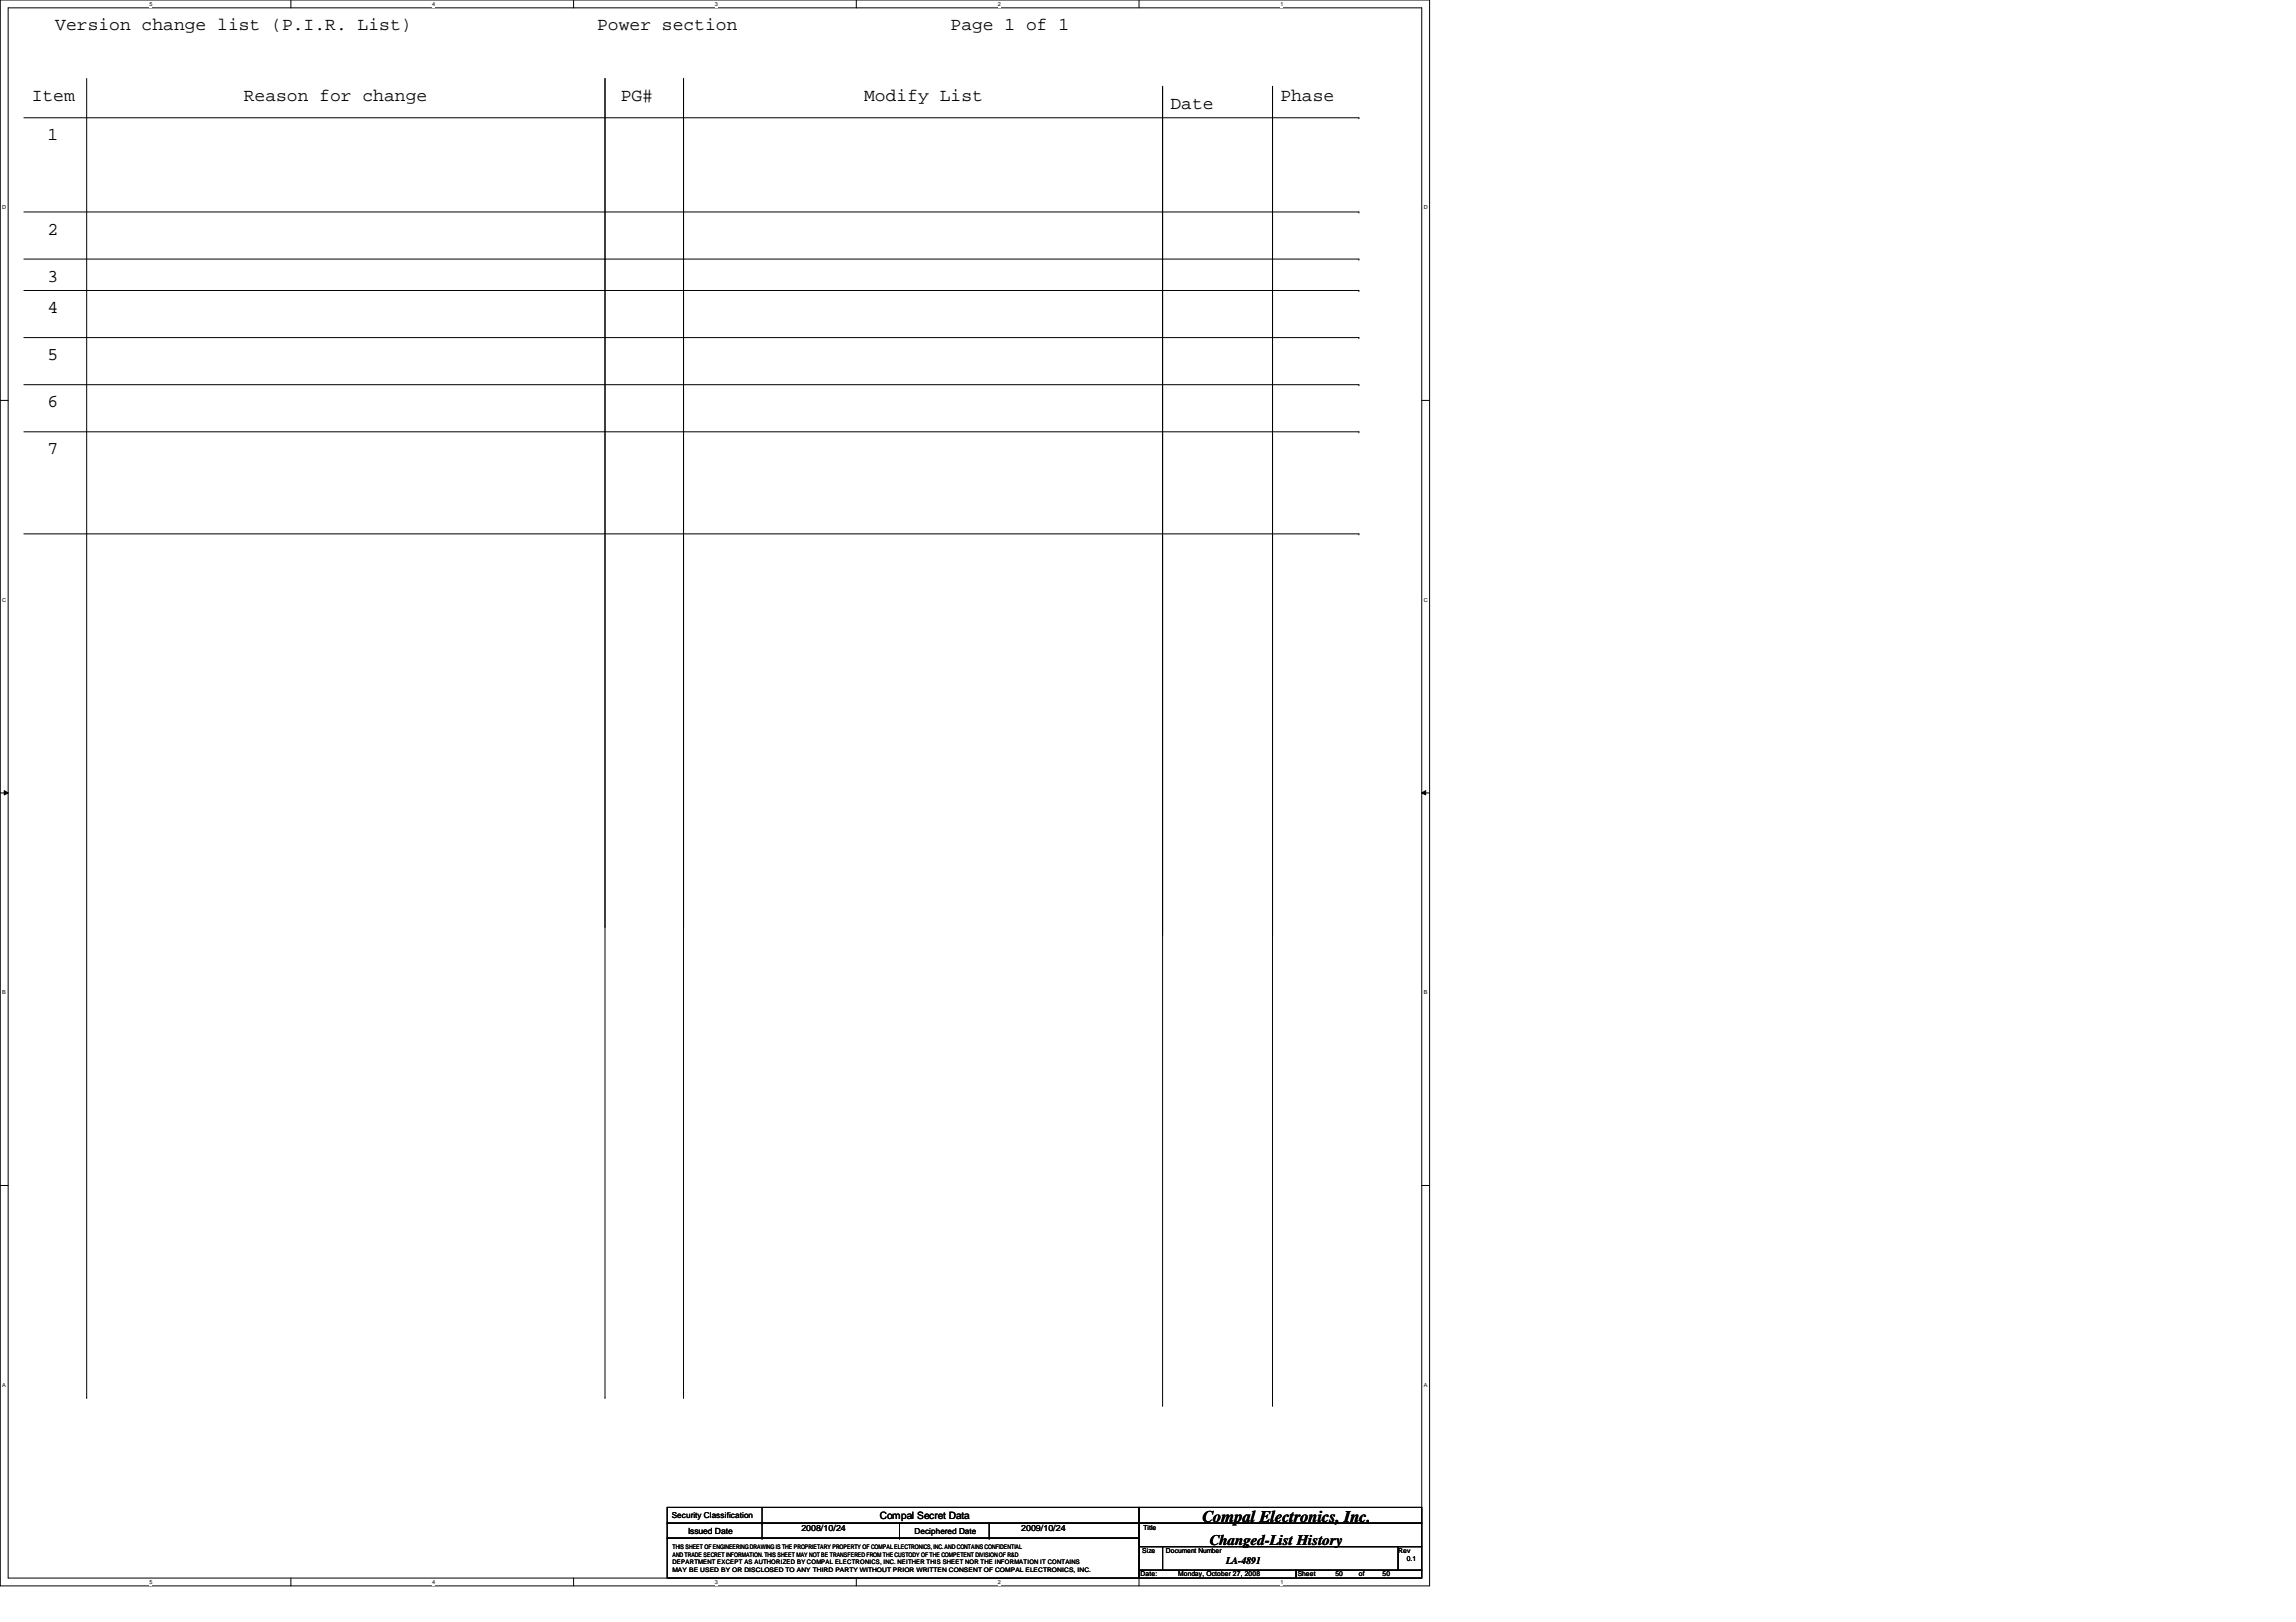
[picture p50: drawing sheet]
<svg xmlns="http://www.w3.org/2000/svg" width="297mm" height="210mm" viewBox="0 0 297 210" stroke-linecap="round" stroke-linejoin="round" font-family="sans-serif">
<defs><g id="words">
<g font-size="2.3">
<text x="7.2" y="3.9">Version change list (P.I.R. List)</text>
<text x="77.3" y="3.9">Power section</text>
<text x="123" y="3.9">Page 1 of 1</text>
<text x="4.1" y="13.1">Item</text>
<text x="31.5" y="13.1">Reason for change</text>
<text x="80.3" y="13.1">PG#</text>
<text x="111.8" y="13.1">Modify List</text>
<text x="151.4" y="14.1">Date</text>
<text x="165.6" y="13.1">Phase</text>
<text x="6.1" y="18.2">1</text>
<text x="6.1" y="30.4">2</text>
<text x="6.1" y="36.4">3</text>
<text x="6.1" y="40.5">4</text>
<text x="6.1" y="46.6">5</text>
<text x="6.1" y="52.7">6</text>
<text x="6.1" y="58.8">7</text>
</g>
<text font-size="2.1" x="155.6" y="197">Compal Electronics, Inc.</text>
<text font-size="1.9" x="156.5" y="199.9">Changed-List History</text>
<g font-size="1.3">
<text x="113.8" y="196.6">Compal Secret Data</text>
<text x="158.6" y="202.4">LA-4891</text>
</g>
<g font-size="1.1">
<text x="86.9" y="196.5">Security Classification</text>
<text x="89" y="198.5">Issued Date</text>
<text x="103.7" y="198.2">2008/10/24</text>
<text x="118.3" y="198.5">Deciphered Date</text>
<text x="132.1" y="198.2">2009/10/24</text>
</g>
<g font-size=".9">
<text x="148" y="198">Title</text>
<text x="147.8" y="201">Size</text>
<text x="150.8" y="201">Document Number</text>
<text x="180.9" y="201">Rev</text>
<text x="182" y="202">0.1</text>
<text x="147.6" y="204">Date:</text>
<text x="152.4" y="204">Monday, October 27, 2008</text>
<text x="167.9" y="204">Sheet</text>
<text x="172.8" y="204">50</text>
<text x="175.8" y="204">of</text>
<text x="178.9" y="204">50</text>
</g>
<g font-size=".8">
<text x="87" y="200.5">THIS SHEET OF ENGINEERING DRAWING IS THE PROPRIETARY PROPERTY OF COMPAL ELECTRONICS, INC. AND CONTAINS CONFIDENTIAL</text>
<text x="87" y="201.5">AND TRADE SECRET INFORMATION. THIS SHEET MAY NOT BE TRANSFERED FROM THE CUSTODY OF THE COMPETENT DIVISION OF R&amp;D</text>
<text x="87" y="202.4">DEPARTMENT EXCEPT AS AUTHORIZED BY COMPAL ELECTRONICS, INC. NEITHER THIS SHEET NOR THE INFORMATION IT CONTAINS</text>
<text x="87" y="203.4">MAY BE USED BY OR DISCLOSED TO ANY THIRD PARTY WITHOUT PRIOR WRITTEN CONSENT OF COMPAL ELECTRONICS, INC.</text>
</g>
<g font-size=".7">
<text x="19.3" y=".8">5</text>
<text x="55.9" y=".8">4</text>
<text x="92.5" y=".8">3</text>
<text x="129.1" y=".8">2</text>
<text x="165.6" y=".8">1</text>
<text x=".3" y="27.1">D</text>
<text x="184.2" y="27.1">D</text>
<text x=".3" y="77.9">C</text>
<text x="184.2" y="77.9">C</text>
<text x=".3" y="128.7">B</text>
<text x="184.2" y="128.7">B</text>
<text x=".3" y="179.5">A</text>
<text x="184.2" y="179.5">A</text>
<text x="19.3" y="205">5</text>
<text x="55.9" y="205">4</text>
<text x="92.5" y="205">3</text>
<text x="129.1" y="205">2</text>
<text x="165.6" y="205">1</text>
</g>
</g></defs>
<path d="M0 0h185v205.2h-185zM1.1 1h182.8v203.2h-182.8z" fill="none" stroke="#000" stroke-width=".13"/>
<g fill="#fff">
<path d="M19.3 .1h.4v.8h-.4z"/>
<path d="M19.3 204.3h.4v.8h-.4z"/>
</g>
<path d="M37.6 0v1M37.6 204.2v1" fill="none" stroke="#000" stroke-width=".13"/>
<g fill="#fff">
<path d="M55.9 .1h.4v.8h-.4z"/>
<path d="M55.9 204.3h.4v.8h-.4z"/>
</g>
<path d="M74.2 0v1M74.2 204.2v1" fill="none" stroke="#000" stroke-width=".13"/>
<g fill="#fff">
<path d="M92.5 .1h.4v.8h-.4z"/>
<path d="M92.5 204.3h.4v.8h-.4z"/>
</g>
<path d="M110.8 0v1M110.8 204.2v1" fill="none" stroke="#000" stroke-width=".13"/>
<g fill="#fff">
<path d="M129.1 .1h.4v.8h-.4z"/>
<path d="M129.1 204.3h.4v.8h-.4z"/>
</g>
<path d="M147.4 0v1M147.4 204.2v1" fill="none" stroke="#000" stroke-width=".13"/>
<g fill="#fff">
<path d="M165.6 .1h.4v.8h-.4z"/>
<path d="M165.6 204.3h.4v.8h-.4z"/>
<path d="M.3 26.4h.5v.8h-.5z"/>
<path d="M184.2 26.4h.5v.8h-.5z"/>
<path d="M.3 77.2h.5v.8h-.5z"/>
<path d="M184.2 77.2h.5v.8h-.5z"/>
</g>
<path d="M0 51.8h1.1M183.9 51.8h1.1" fill="none" stroke="#000" stroke-width=".13"/>
<g fill="#fff">
<path d="M.3 128h.5v.8h-.5z"/>
<path d="M184.2 128h.5v.8h-.5z"/>
</g>
<path d="M0 102.6h1.1M.5 102.3l.6 .3-.6 .3zM183.9 102.6l.5-.3v.6zM183.9 102.6h1.1" fill="none" stroke="#000" stroke-width=".13"/>
<path d="M.5 102.3l.6 .3-.6 .3zM183.9 102.6l.5-.3v.6z" fill="#000"/>
<g fill="#fff">
<path d="M.3 178.8h.5v.8h-.5z"/>
<path d="M184.2 178.8h.5v.8h-.5z"/>
</g>
<g fill="none" stroke="#000" stroke-width=".13">
<path d="M3.1 15.2h172.7M11.2 10.2v170.6M78.3 10.2v170.6M88.4 10.2v170.6M150.4 11.2v170.7M164.6 11.2v170.7M175.8 15.2h.1M3.1 27.4h172.7M3.1 33.5h172.7M3.1 37.6h172.7M175.8 27.4h.1M175.8 33.5h.1"/>
<path d="M175.8 37.6h.1M3.1 43.7h172.7M3.1 49.8h172.7M3.1 55.9h172.7M175.8 43.7h.1M175.8 49.8h.1M175.8 55.9h.1M3.1 69.1h172.7M175.8 69.1h.1M78.3 119.9h.1M88.4 119.9h.1M150.4 120.9h.1"/>
<path d="M164.6 120.9h.1M0 153.4h1.1M183.9 153.4h1.1M11.2 180.8h.1M78.3 180.8h.1M86.3 195.1h61.1v2h-61.1zM86.3 197.1h61.1v2h-61.1zM86.3 199.1h61.1v5.1h-61.1zM88.4 180.8h.1M98.6 197.1h.1M98.6 199.1h.1M98.6 195.1v4"/>
<path d="M116.4 199.1h.1M116.4 197.1v2M128 199.1h.1M128 197.1v2M147.4 195.1h36.5v2h-36.5zM147.4 197.1h36.5v3.1h-36.5zM150.4 181.9h.1M164.6 181.9h.1M147.4 200.2h3v3h-3zM147.4 203.2h20.3v1h-20.3zM150.4 200.2h30.5v3h-30.5zM167.7 203.2h16.2v1h-16.2z"/>
<path d="M180.9 200.2h3v3h-3z"/>
</g>
<use href="#words"/>
</svg>
